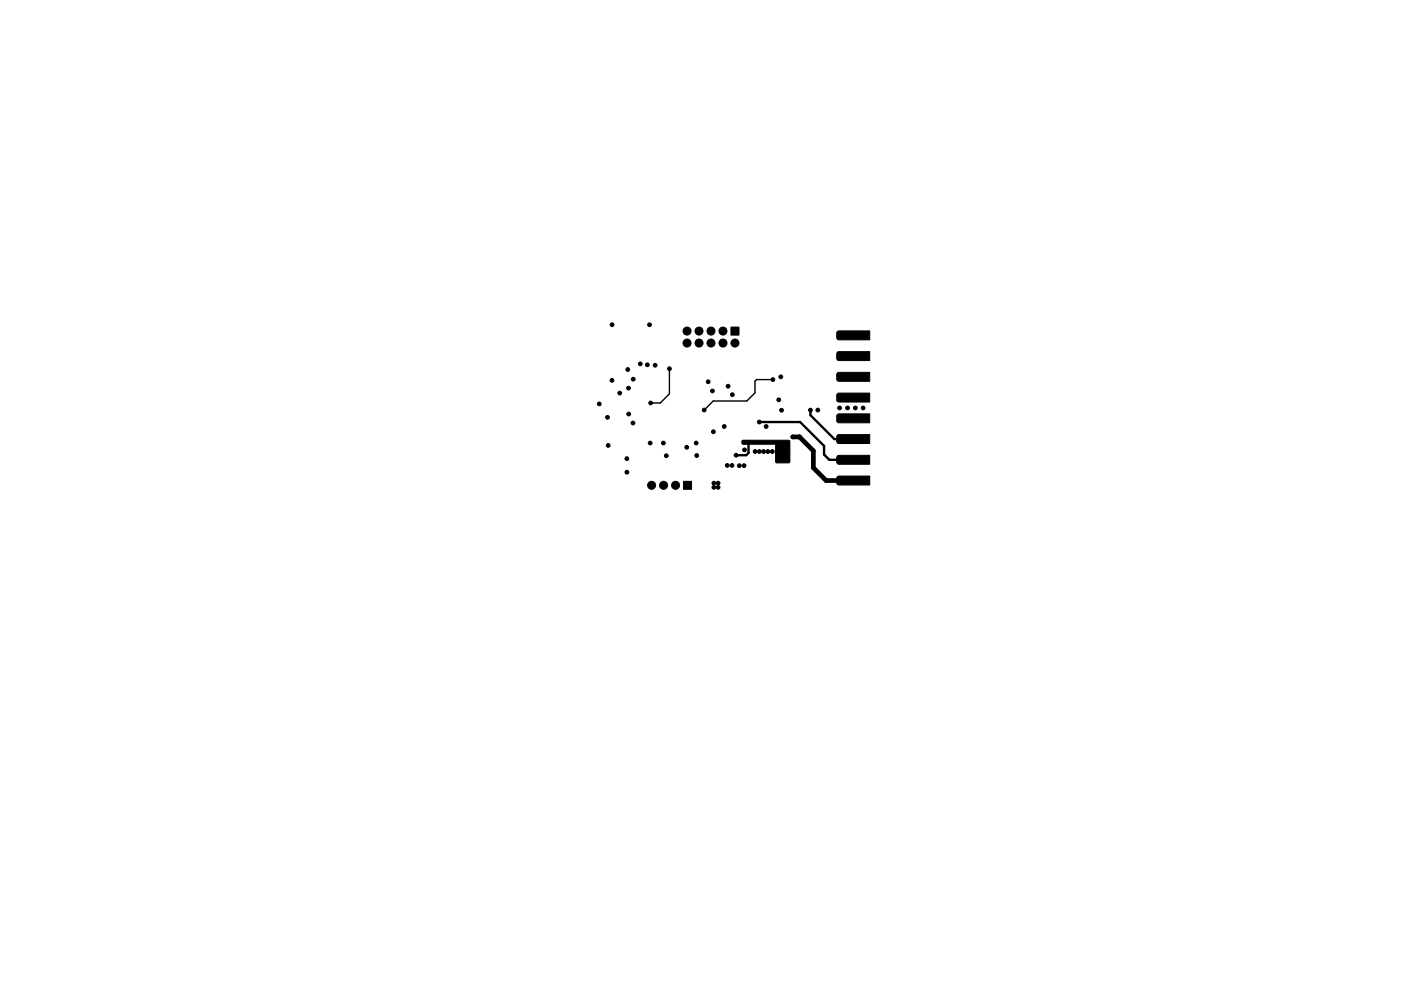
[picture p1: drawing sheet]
<svg xmlns="http://www.w3.org/2000/svg" width="297mm" height="210mm" viewBox="0 0 297 210" stroke-linecap="round" stroke-linejoin="round" font-family="sans-serif">
<g fill="#000" stroke="#000" stroke-width=".21">
<path d="M155 69.4h1.7v1.7h-1.7zM177.5 74.7l.4-.1h6.5v1.9h-6.6l-.4-.4v-1zM177.5 70.3l.4-.1h6.5v1.9h-6.6l-.4-.4v-1zM157.4 93.5l9.9-.1 .2 .3-.1 4.4-.2 .1-2.7-.1-.1-3.9h-6.9l-.2-.2zM177.5 96.7l.4-.1h6.5v1.9h-6.6l-.4-.4v-1zM177.5 92.3l.4-.1h6.5v1.9h-6.6l-.4-.4v-1zM177.5 87.9l.4-.1h6.5v1.9h-6.6l-.4-.4v-1zM177.5 83.5l.4-.1h6.5v1.9h-6.6l-.4-.4v-1zM177.5 79.1l.4-.1h6.5v1.9h-6.6l-.4-.4v-1zM144.9 102.1h1.7v1.7h-1.7zM177.5 101.1l.4-.1h6.5v1.9h-6.6l-.4-.4v-1z"/>
<circle cx="129.8" cy="68.9" r=".4"/>
<circle cx="133.1" cy="78.4" r=".4"/>
<circle cx="135.8" cy="77.2" r=".4"/>
<circle cx="137.3" cy="77.4" r=".4"/>
<circle cx="137.7" cy="68.9" r=".4"/>
<circle cx="138.9" cy="77.5" r=".4"/>
<circle cx="141.9" cy="78.2" r=".4"/>
<circle cx="145.7" cy="70.2" r=".85"/>
<circle cx="145.7" cy="72.8" r=".85"/>
<circle cx="148.2" cy="70.2" r=".85"/>
<circle cx="148.2" cy="72.8" r=".85"/>
<circle cx="150.7" cy="70.2" r=".85"/>
<circle cx="150.7" cy="72.8" r=".85"/>
<circle cx="153.3" cy="72.8" r=".85"/>
<circle cx="153.3" cy="70.2" r=".85"/>
<circle cx="155.8" cy="72.8" r=".85"/>
<circle cx="165.5" cy="80" r=".4"/>
<circle cx="127" cy="85.7" r=".4"/>
<circle cx="128.8" cy="88.5" r=".4"/>
<circle cx="128.9" cy="94.5" r=".4"/>
<circle cx="129.8" cy="80.7" r=".4"/>
<circle cx="131.4" cy="83.4" r=".4"/>
<circle cx="132.9" cy="97.3" r=".4"/>
<circle cx="133.2" cy="82.3" r=".4"/>
<circle cx="133.3" cy="87.8" r=".4"/>
<circle cx="134.2" cy="89.7" r=".4"/>
<circle cx="134.3" cy="80.4" r=".4"/>
<circle cx="137.8" cy="94" r=".4"/>
<circle cx="137.9" cy="85.5" r=".4"/>
<circle cx="140.6" cy="94" r=".4"/>
<circle cx="141.3" cy="96.7" r=".4"/>
<circle cx="145.6" cy="94.9" r=".4"/>
<circle cx="147.6" cy="94" r=".4"/>
<circle cx="147.7" cy="96.6" r=".4"/>
<circle cx="149.3" cy="87" r=".4"/>
<circle cx="150.1" cy="81" r=".4"/>
<circle cx="151" cy="82.9" r=".4"/>
<circle cx="151.2" cy="91.6" r=".4"/>
<circle cx="153.6" cy="90.5" r=".4"/>
<circle cx="154.2" cy="98.7" r=".4"/>
<circle cx="154.4" cy="81.9" r=".4"/>
<circle cx="155.2" cy="98.7" r=".4"/>
<circle cx="155.3" cy="83.7" r=".4"/>
<circle cx="156" cy="96.6" r=".4"/>
<circle cx="156.7" cy="98.8" r=".4"/>
<circle cx="157.7" cy="98.8" r=".4"/>
<circle cx="157.8" cy="93.8" r=".4"/>
<circle cx="157.9" cy="95.4" r=".4"/>
<circle cx="158.7" cy="93.8" r=".4"/>
<circle cx="160.1" cy="95.8" r=".4"/>
<circle cx="161" cy="89.5" r=".4"/>
<circle cx="161" cy="95.8" r=".4"/>
<circle cx="161.9" cy="95.8" r=".4"/>
<circle cx="162.4" cy="90.5" r=".4"/>
<circle cx="162.8" cy="95.8" r=".4"/>
<circle cx="163.7" cy="95.8" r=".4"/>
<circle cx="163.9" cy="80.5" r=".4"/>
<circle cx="165" cy="97.5" r=".4"/>
<circle cx="165.1" cy="84.8" r=".4"/>
<circle cx="165.7" cy="87" r=".4"/>
<circle cx="166" cy="97.5" r=".4"/>
<circle cx="167" cy="97.5" r=".4"/>
<circle cx="168.1" cy="92.7" r=".4"/>
<circle cx="169.5" cy="92.7" r=".4"/>
<circle cx="171.8" cy="87" r=".4"/>
<circle cx="173.4" cy="87" r=".4"/>
<circle cx="178" cy="86.6" r=".4"/>
<circle cx="179.7" cy="86.6" r=".4"/>
<circle cx="181.3" cy="86.6" r=".4"/>
<circle cx="183" cy="86.6" r=".4"/>
<circle cx="132.9" cy="100.2" r=".4"/>
<circle cx="138.1" cy="103" r=".85"/>
<circle cx="140.7" cy="103" r=".85"/>
<circle cx="143.2" cy="103" r=".85"/>
<circle cx="151.3" cy="103.4" r=".4"/>
<circle cx="151.3" cy="102.5" r=".4"/>
<circle cx="152.2" cy="103.4" r=".4"/>
<circle cx="152.3" cy="102.5" r=".4"/>
</g>
<path d="M141.9 78.2v5.4l-1.9 1.9h-2.1M163.9 80.5h-3.5l-.3 .4v2.4l-1.8 1.8h-7.1l-1.9 1.9" fill="none" stroke="#000" stroke-width=".3"/>
<path d="M158.7 93.8v2.3l-.5 .5h-2.2M161 89.5h8.6l5.1 5.1v1.8l1.1 1.2h5.1M171.8 87v1.1l5.1 5.1h4" fill="none" stroke="#000" stroke-width=".5"/>
<path d="M168.1 92.7h1.4l3 2.9v3.6l2.7 2.8h5.7" fill="none" stroke="#000" stroke-width="1"/>
</svg>
